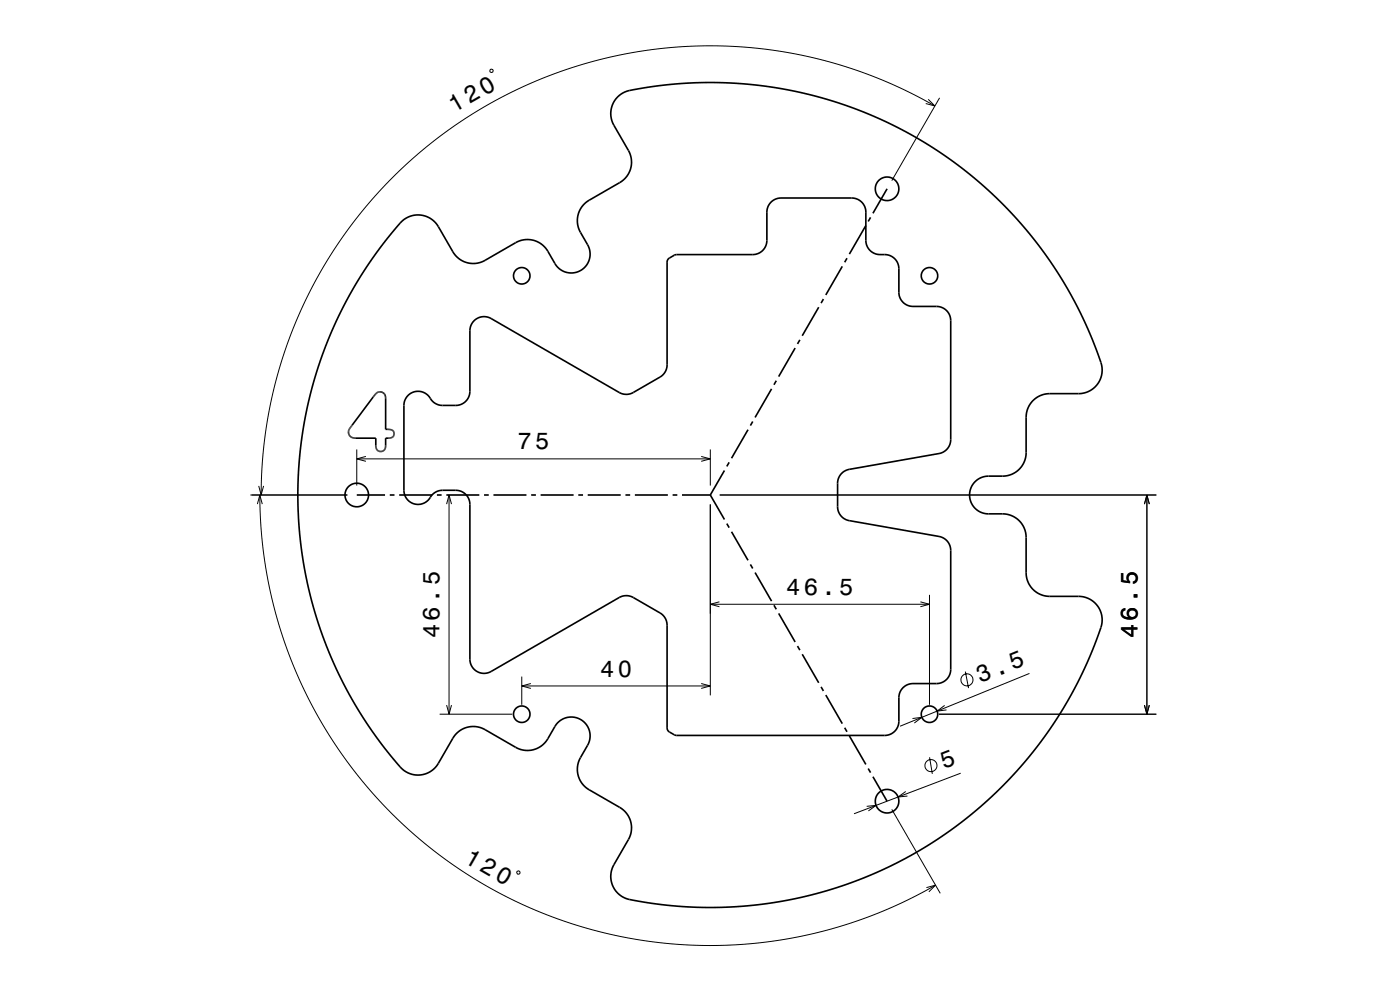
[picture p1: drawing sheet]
<svg xmlns="http://www.w3.org/2000/svg" width="297mm" height="210mm" viewBox="0 0 297 210" stroke-linecap="round" stroke-linejoin="round" font-family="sans-serif">
<defs><g id="words">
<g font-size="5.1">
<text x="96.4" y="24" transform="rotate(-30 96.4 24)">120</text>
<text x="207.9" y="145" transform="rotate(-22 207.9 145)">3.5</text>
<text x="98.2" y="182.8" transform="rotate(30 98.2 182.8)">120</text>
</g>
<g font-size="5">
<text x="109.8" y="95.3">75</text>
<text x="166.8" y="126.2">46.5</text>
<text x="93.3" y="135.4" transform="rotate(-90 93.3 135.4)">46.5</text>
<text x="241.3" y="135.4" transform="rotate(-90 241.3 135.4)">46.5</text>
<text x="127.3" y="143.5">40</text>
<text x="200.3" y="163.2" transform="rotate(-21 200.3 163.2)">5</text>
</g>
</g></defs>
<g fill="none" stroke="#000" stroke-width=".21">
<path d="M104 14.8l.5-.1v.6h-.5zM196.9 21.1l1.4 1.4-1.9-.5M198.3 22.5l-5.5-3-5.9-2.6-5.9-2.2-5.9-1.8-5.6-1.3-6.5-1.1-6.2-.6-6-.2-6.5 .2-6.2 .6-5.7 1-6.3 1.4-5.7 1.8-6.1 2.2-5.9 2.7-5.3 2.9-5.3 3.3-4.7 3.3-4.7 3.8-4.8 4.4-4.6 4.9-3.8 4.6-3.8 5.3-3.1 5.1-2.9 5.3-2.6 5.7-2.5 6.5-1.6 5.5-1.5 6.4-1 6.4-.6 6.4-.2 5.6M199.3 20.8l-10.1 17.5M75.7 95.3v7.7M75.7 97.3h75M77.6 96.8l-1.9 .5 1.9 .6M148.8 96.8l1.9 .5-1.9 .6M150.7 95.3v7.7M53.1 105h20.6M54.6 106.9l.5-1.9 .5 1.9M54.9 103.1l.5 1.9 .5-1.9"/>
<path d="M55.1 105l.2 6.5 .6 6 1.1 6.4 1.4 5.8 1.9 6.2 2.2 5.9 2.5 5.4 2.8 5.3 3.4 5.6 3.6 5 3.7 4.5 4.4 4.8 4.7 4.4 4.5 3.7 5.2 3.8 5.5 3.4 5.5 3 5.3 2.4 5.8 2.2 6.5 2 5.8 1.4 6.2 1 6.4 .7 6.3 .2 6.2-.2 6.7-.7 6.2-1 5.8-1.4 6-1.8 5.6-2.2 5.9-2.6 5.5-2.9M94.7 106.9l.6-1.9 .5 1.9M95.3 105v46.5M150.7 107v40.5M152.7 105h92.6M242.8 106.9l.5-1.9 .5 1.9M243.3 105v46.5M150.7 128.2h46.5M152.6 127.7l-1.9 .5 1.9 .5M195.3 127.7l1.9 .5-1.9 .5M197.2 126.2v23.3M93.3 151.5h15.4"/>
<path d="M94.7 149.6l.6 1.9 .5-1.9M110.7 143.5v6M110.7 145.5h40M112.6 145l-1.9 .5 1.9 .5M148.8 145l1.9 .5-1.9 .5M193.6 152.4l2-.2-1.6 1.2M199.2 151.5h46.1M200.4 149.6l-1.6 1.2 2-.2M204.8 142.5l.7 3.5M218.4 142.9l-27.5 11.2M242.8 149.6l.5 1.9 .5-1.9M183.9 171l2-.2-1.7 1.2"/>
<path d="M189.2 171.7l10.3 17.8M192.1 167.9l-1.6 1.2 2-.2M197.2 160.6l.6 3.6M203.8 164l-22.6 8.6M109.7 184.8h.6l-.1 .6-.5-.1zM196.5 188.3l2-.5-1.4 1.4"/>
<circle cx="205.1" cy="144.2" r="1.28"/>
<circle cx="197.5" cy="162.4" r="1.28"/>
</g>
<g fill="none" stroke="#000" stroke-width=".35">
<path d="M85.1 47.1a5 5 0 0 1 7.9 1l3.2 5.5a5 5 0 0 0 6.7 1.6l6.6-3.8a5 5 0 0 1 6.7 1.9l1.7 2.8a4 4 0 0 0 5.4 1.2 4 4 0 0 0 1.4-5.4l-1.6-2.7a5 5 0 0 1 1.9-6.7l6.7-3.9a5 5 0 0 0 1.6-6.7l-3.2-5.5a5.1 5.1 0 0 1 4.5-7.4l7.9-1.1 7.3-.4 7.5 .2 7.7 1 7.8 1.6 7.4 2.3 7.1 3 7.2 3.6 6.3 4.1 5.9 4.5 5.4 4.9 5.6 6 4.7 6.2 3.9 6.1 3.4 6.4 3.2 7.6a6.7 6.7 0 0 1 .6 5.3 5 5 0 0 1-4.7 3.2h-6.4a5 5 0 0 0-4.7 5v7.6a5 5 0 0 1-5 4.9h-3.3a4 4 0 0 0-3.7 4.1 4 4 0 0 0 4 3.9h3.1a5 5 0 0 1 4.9 5v7.8a5 5 0 0 0 5 4.7h6.4a5.1 5.1 0 0 1 4.1 7.6l-2.8 6.9-3.5 7-3.9 6.3-4.8 6.4-5.2 5.8-5.9 5.4-6.4 4.9-5.8 3.7-6.7 3.5-7.3 3.1-6.9 2.3-7.8 1.7-7.5 1-7.5 .4-7.2-.3-8.4-1a7 7 0 0 1-4.8-2 5 5 0 0 1-.6-5.8l3.2-5.5a5 5 0 0 0-1.9-6.6l-6.6-3.8a5 5 0 0 1-1.7-6.8l1.6-2.8a4 4 0 0 0-1.7-5.3 4 4 0 0 0-5.4 1.5l-1.5 2.7a5 5 0 0 1-6.8 1.7l-6.7-3.8a5 5 0 0 0-6.6 1.9l-3.2 5.5a5.1 5.1 0 0 1-8.7-.2l-4.6-5.9-4.4-6.7-3.7-7-3-7.2-2.2-7.1-1.7-7.6-1.1-7.4-.3-8.5 .4-8 1.1-7.7 1.8-7.5 2.6-7.8 3.1-7.1 3.6-6.6 4.1-6.3zM178.7 56.5l-3.5 6.1M179.7 54.8l-.5 .8M183.7 47.8l-3.5 6.1M184.7 46.1l-.5 .9M188.2 40.1l-3 5.1M100.5 68.1a2.99 2.99 0 0 1 3.7-.5l27.4 15.8a2.99 2.99 0 0 0 2.8-.1l5.8-3.4a3 3 0 0 0 1.3-2.5v-21.9l.3-.6 1.3-.8 .4-.1h16.4a3 3 0 0 0 2.8-3v-6.2a3 3 0 0 1 3-2.8h15.2a2.99 2.99 0 0 1 2.8 3v6.3a3 3 0 0 0 3 2.7h1.2a3 3 0 0 1 2.8 3v5.3a3 3 0 0 0 3 2.7h5.2a3 3 0 0 1 2.8 3v25.4a3 3 0 0 1-2.5 2.8l-19.3 3.4a2.99 2.99 0 0 0-2.2 2.9v5.2a3 3 0 0 0 2.5 2.7l19.2 3.4a3 3 0 0 1 2.3 3v25.4a3 3 0 0 1-3 2.8h-5.3a3 3 0 0 0-2.7 3v5.2a3 3 0 0 1-3 2.8h-44.2l-.5-.1-1.2-.8-.3-.7v-22a3 3 0 0 0-1.5-2.4l-5.9-3.4a3 3 0 0 0-2.7 .1l-27.2 15.8a3 3 0 0 1-4.5-2.7v-33a3 3 0 0 0-3-2.8h-3.1a3.4 3.4 0 0 0-2.7 2 3 3 0 0 1-3.3 .8 3 3 0 0 1-1.9-2.8v-18.1a3.1 3.1 0 0 1 2.5-2.9 3.1 3.1 0 0 1 3.4 1.9 3 3 0 0 0 2.3 1.1h3a3 3 0 0 0 2.8-3v-12.9a2.99 2.99 0 0 1 .8-2zM168.7 73.8l-3.5 6.1M169.7 72.1l-.5 .9M173.7 65.2l-3.5 6M174.7 63.4l-.5 .9M73.9 91.6h.1"/>
<path d="M74 91.3v.1M74 91.2l-.1 .4M74 91.2h.1M74.1 91.1h-.1M74.2 90.9h.1M74.4 90.7l4.9-6.7a1.28 1.28 0 0 1 1.5-.8 1.28 1.28 0 0 1 1 1.4v6.5h.5a.99 .99 0 0 1 1.3 .9 .99 .99 0 0 1-1.3 .9h-.5v1.6a1.06 1.06 0 0 1-1 1.3 1.06 1.06 0 0 1-1.1-1.2v-1.7h-4.2a1.34 1.34 0 0 1-1.6-1.3M74.4 90.6l-.4 .6M74.5 90.5h.1M74.6 90.3h.1M153.7 99.8l-3 5.2M154.7 98.1l-.5 .8M158.7 91.1l-3.5 6.1"/>
<path d="M159.7 89.4l-.5 .9M163.7 82.5l-3.5 6M164.7 80.8l-.5 .8M75.7 105h6M82.7 105h1M84.7 105h7M92.7 105h1M94.7 105h7M102.7 105h1M104.7 105h7M112.7 105h1M114.7 105h7"/>
<path d="M122.7 105h1M124.7 105h7M132.7 105h1M134.7 105h7M142.7 105h1M144.7 105h6M150.7 105l3 5.2M154.2 111.1l.5 .8M155.2 112.8l3.5 6.1M159.2 119.7l.5 .9M160.2 121.5l3.5 6M164.2 128.4l.5 .9"/>
<path d="M165.2 130.1l3.5 6.1M169.2 137l.5 .9M170.2 138.8l3.5 6M174.2 145.7l.5 .9M175.2 147.4l3.5 6.1M179.2 154.4l.5 .8M180.2 156.1l3.5 6.1M184.2 163l.5 .9M185.2 164.8l3 5.2"/>
<circle cx="110.7" cy="58.5" r="1.75"/>
<circle cx="188.2" cy="40" r="2.5"/>
<circle cx="197.2" cy="58.5" r="1.75"/>
<circle cx="75.7" cy="105" r="2.5"/>
<circle cx="110.7" cy="151.5" r="1.75"/>
<circle cx="197.2" cy="151.5" r="1.75"/>
<circle cx="188.2" cy="170" r="2.5"/>
</g>
<use href="#words"/>
</svg>
